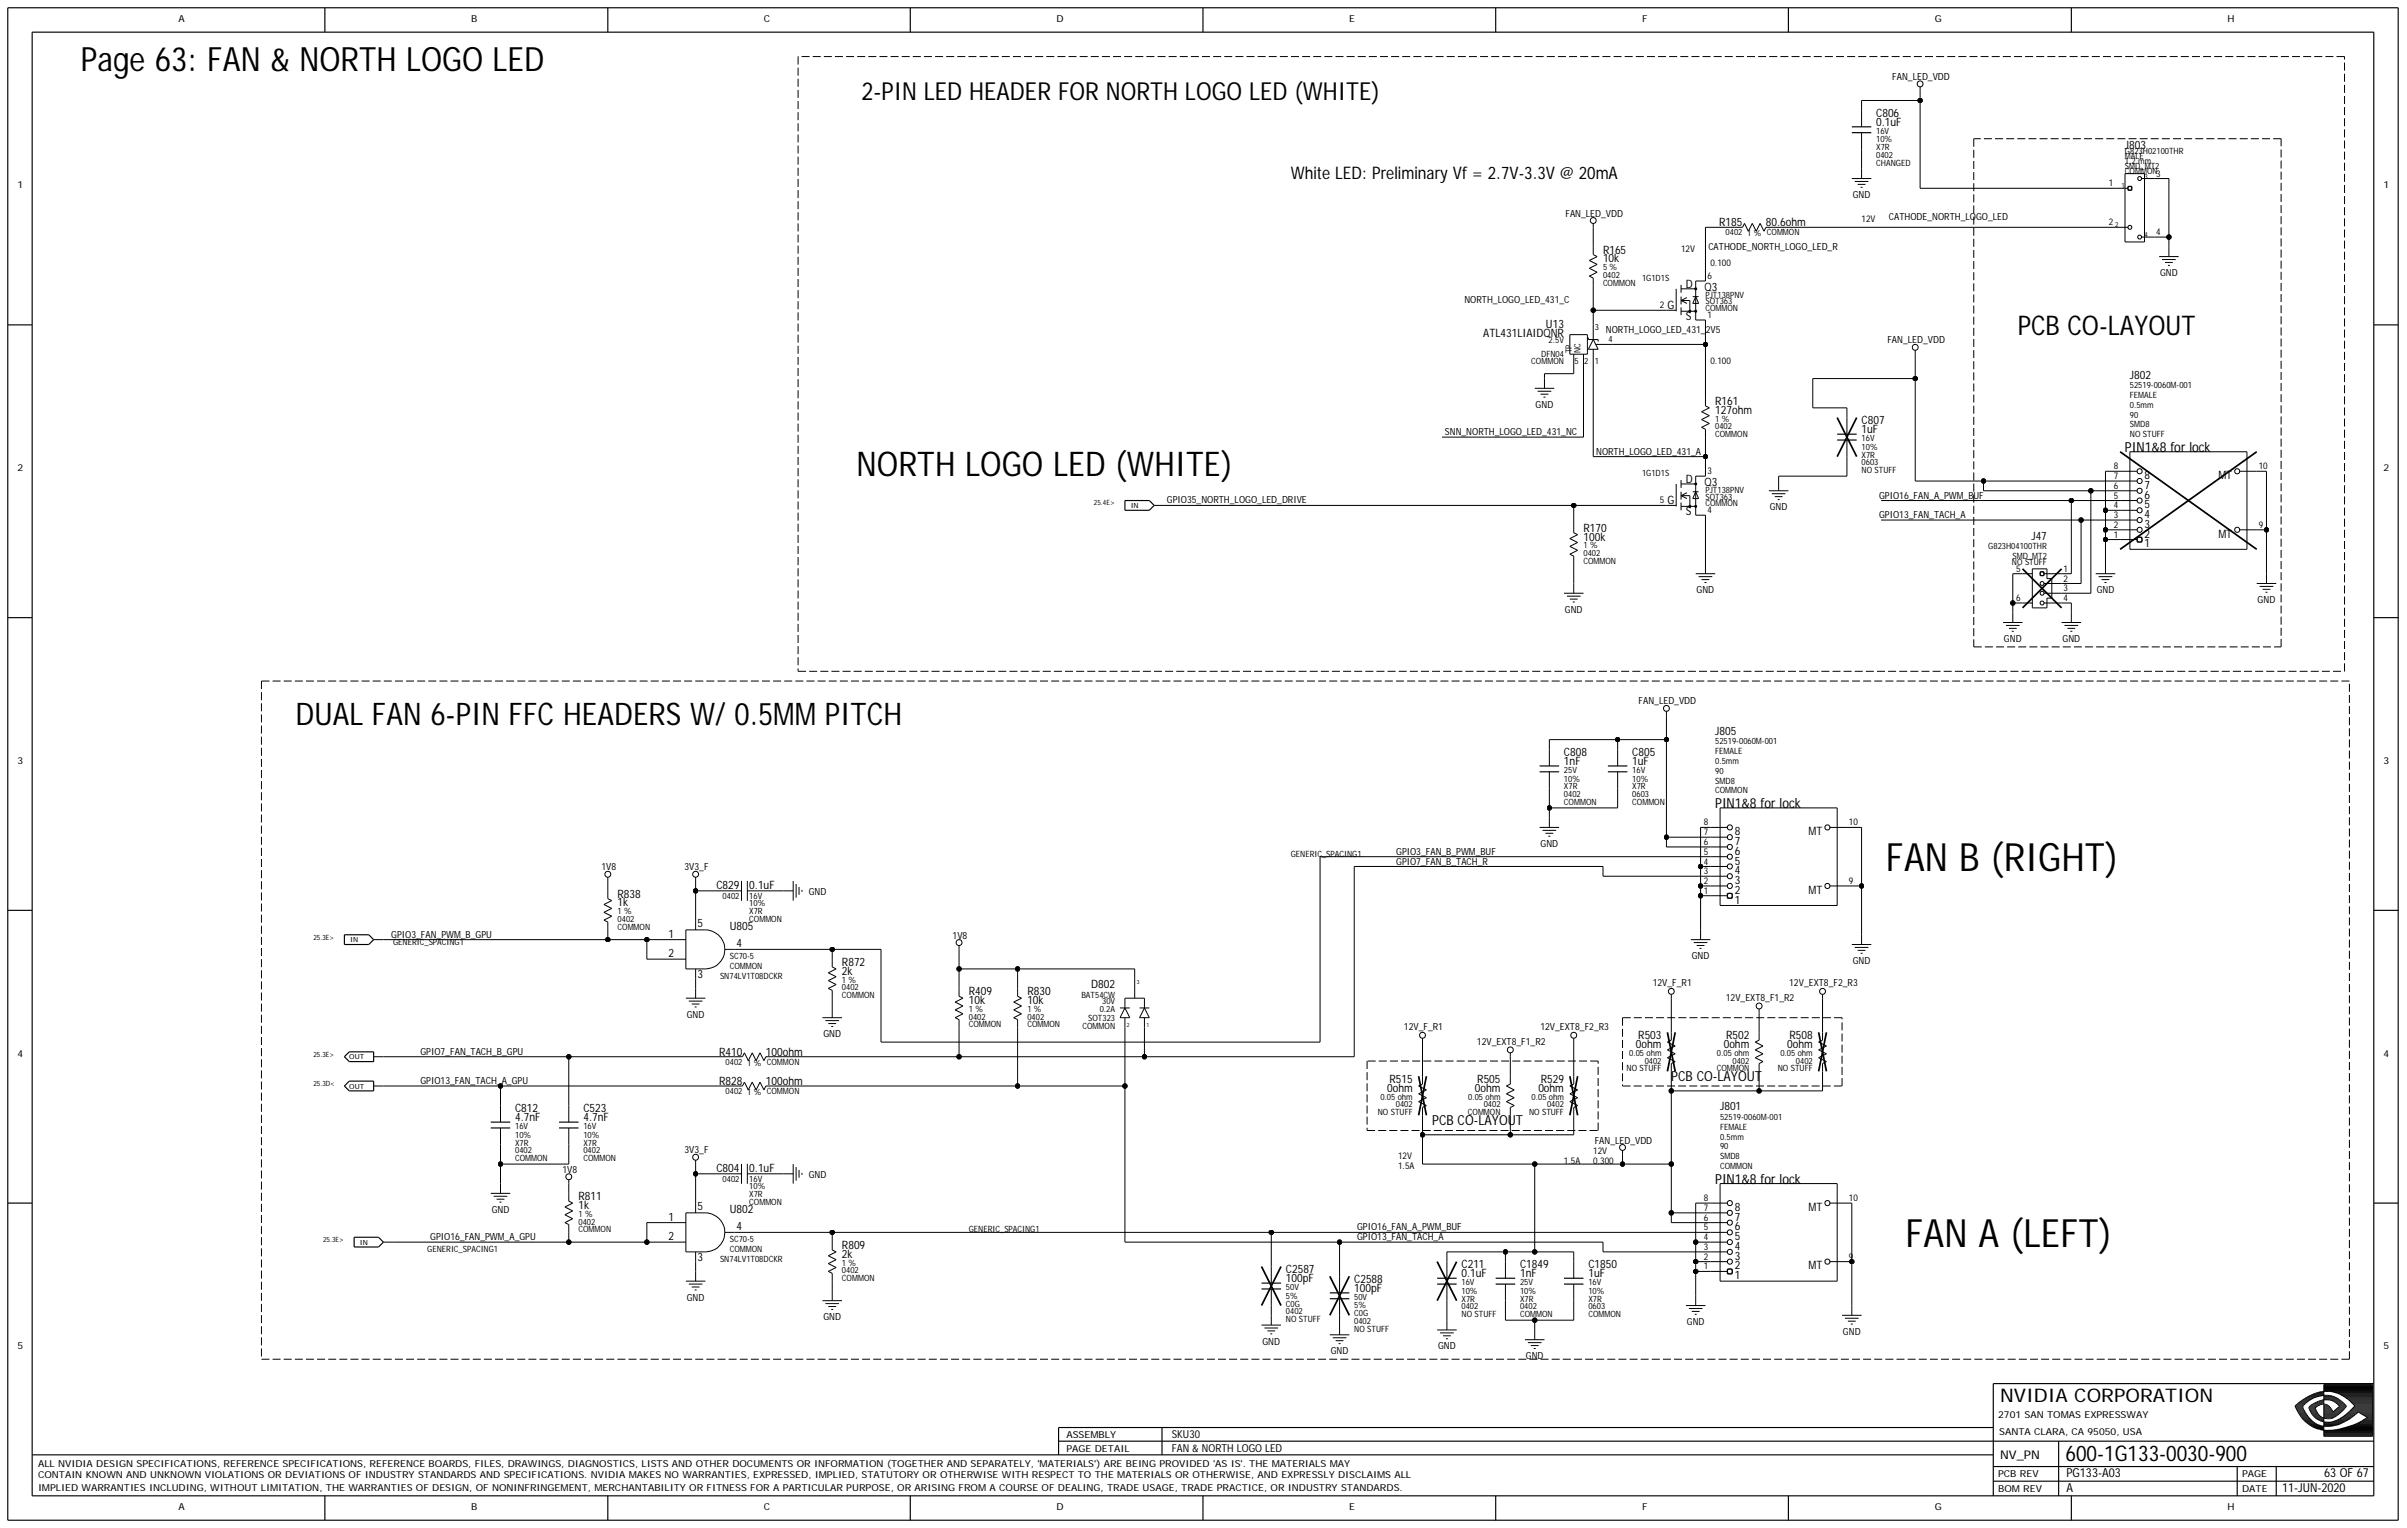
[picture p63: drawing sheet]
<svg xmlns="http://www.w3.org/2000/svg" width="422mm" height="268mm" viewBox="0 0 422 268" stroke-linecap="round" stroke-linejoin="round" font-family="sans-serif">
<defs><g id="words">
<g font-size="6.8">
<text x="330.7" y="152.8">FAN B (RIGHT)</text>
<text x="334.1" y="218.6">FAN A (LEFT)</text>
</g>
<text font-size="6" x="150.2" y="83.5">NORTH LOGO LED (WHITE)</text>
<text font-size="5.9" x="14.2" y="12.5">Page 63: FAN &amp; NORTH LOGO LED</text>
<text font-size="5.5" x="51.8" y="127.1">DUAL FAN 6-PIN FFC HEADERS W/ 0.5MM PITCH</text>
<text font-size="4.8" x="353.7" y="58.7">PCB CO-LAYOUT</text>
<text font-size="4.4" x="151" y="17.6">2-PIN LED HEADER FOR NORTH LOGO LED (WHITE)</text>
<text font-size="3.8" x="362.1" y="256.1">600-1G133-0030-900</text>
<text font-size="3.3" x="350.7" y="245.8">NVIDIA CORPORATION</text>
<text font-size="3" x="226.3" y="31.3">White LED: Preliminary Vf = 2.7V-3.3V @ 20mA</text>
<g font-size="2.4">
<text x="372.6" y="79.2">PIN1&amp;8 for lock</text>
<text x="300.7" y="141.6">PIN1&amp;8 for lock</text>
<text x="293" y="189.5">PCB CO-LAYOUT</text>
<text x="251.1" y="197.2">PCB CO-LAYOUT</text>
<text x="300.7" y="207.5">PIN1&amp;8 for lock</text>
</g>
<g font-size="2.2">
<text x="362.3" y="261.5">A</text>
<text x="362.3" y="259">PG133-A03</text>
<text x="400.1" y="261.5">11-JUN-2020</text>
<text x="407.5" y="259">63 OF 67</text>
</g>
<text font-size="2.1" x="350.7" y="255.7">NV_PN</text>
<g font-size="2">
<text x="328.9" y="20.5">C806</text>
<text x="328.9" y="22.1">0.1uF</text>
<text x="372.6" y="26.2">J803</text>
<text x="301.4" y="39.7">R185</text>
<text x="309.6" y="39.7">80.6ohm</text>
<text x="281" y="46">10k</text>
<text x="281" y="44.5">R165</text>
<text x="295.6" y="50.5">D</text>
<text x="298.8" y="51">Q3</text>
<text x="260" y="59">ATL431LIAIDQNR</text>
<text x="271" y="57.5">U13</text>
<text x="292.3" y="54.2">G</text>
<text x="295.6" y="56.1">S</text>
<text x="300.7" y="71">R161</text>
<text x="373.4" y="66.4">J802</text>
<text x="300.7" y="72.5">127ohm</text>
<text x="326.4" y="74.4">C807</text>
<text x="326.4" y="75.9">1uF</text>
<text x="376" y="84">8</text>
<text x="388.9" y="84">MT</text>
<text x="292.3" y="88.4">G</text>
<text x="295.6" y="84.7">D</text>
<text x="298.8" y="85.2">Q3</text>
<text x="376" y="89.1">5</text>
<text x="376" y="87.4">6</text>
<text x="376" y="85.7">7</text>
<text x="277.6" y="94.8">100k</text>
<text x="277.6" y="93.2">R170</text>
<text x="295.6" y="90.3">S</text>
<text x="356.2" y="94.6">J47</text>
<text x="376" y="96">1</text>
<text x="376" y="94.2">2</text>
<text x="376" y="92.5">3</text>
<text x="376" y="90.8">4</text>
<text x="388.9" y="94.2">MT</text>
<text x="300.7" y="128.8">J805</text>
<text x="274.2" y="132.6">C808</text>
<text x="274.2" y="134.1">1nF</text>
<text x="286.2" y="132.6">C805</text>
<text x="286.2" y="134.1">1uF</text>
<text x="304.1" y="149.8">6</text>
<text x="304.1" y="148.1">7</text>
<text x="304.1" y="146.4">8</text>
<text x="317.1" y="146.4">MT</text>
<text x="125.6" y="155.8">C829</text>
<text x="131.4" y="155.8">0.1uF</text>
<text x="304.1" y="155">3</text>
<text x="304.1" y="153.3">4</text>
<text x="304.1" y="151.6">5</text>
<text x="108.3" y="158.9">1k</text>
<text x="108.3" y="157.4">R838</text>
<text x="304.1" y="158.4">1</text>
<text x="304.1" y="156.7">2</text>
<text x="317.1" y="156.7">MT</text>
<text x="117.2" y="167.8">2</text>
<text x="117.2" y="164.4">1</text>
<text x="122.3" y="162.5">5</text>
<text x="127.9" y="163">U805</text>
<text x="129.1" y="166.1">4</text>
<text x="122.3" y="171.4">3</text>
<text x="147.6" y="170.9">2k</text>
<text x="147.6" y="169.3">R872</text>
<text x="191.3" y="173.3">D802</text>
<text x="169.9" y="176">10k</text>
<text x="169.9" y="174.5">R409</text>
<text x="180.1" y="176">10k</text>
<text x="180.1" y="174.5">R830</text>
<text x="126.1" y="185.1">R410</text>
<text x="134.3" y="185.1">100ohm</text>
<text x="286.8" y="183.7">0ohm</text>
<text x="287.2" y="182.2">R503</text>
<text x="302.2" y="183.7">0ohm</text>
<text x="302.6" y="182.2">R502</text>
<text x="313.3" y="183.7">0ohm</text>
<text x="313.7" y="182.2">R508</text>
<text x="126.1" y="190.2">R828</text>
<text x="134.3" y="190.2">100ohm</text>
<text x="243.2" y="191.4">0ohm</text>
<text x="243.6" y="189.9">R515</text>
<text x="258.6" y="191.4">0ohm</text>
<text x="259" y="189.9">R505</text>
<text x="269.7" y="191.4">0ohm</text>
<text x="270.1" y="189.9">R529</text>
<text x="90.3" y="196.5">4.7nF</text>
<text x="90.3" y="195">C812</text>
<text x="102.3" y="196.5">4.7nF</text>
<text x="102.3" y="195">C523</text>
<text x="301.6" y="194.7">J801</text>
<text x="125.6" y="205.4">C804</text>
<text x="131.4" y="205.4">0.1uF</text>
<text x="101.4" y="211.9">1k</text>
<text x="101.4" y="210.4">R811</text>
<text x="117.2" y="214">1</text>
<text x="122.3" y="212.1">5</text>
<text x="127.9" y="212.6">U802</text>
<text x="129.1" y="215.7">4</text>
<text x="304.1" y="215.7">6</text>
<text x="304.1" y="214">7</text>
<text x="304.1" y="212.3">8</text>
<text x="317.1" y="212.3">MT</text>
<text x="117.2" y="217.4">2</text>
<text x="122.3" y="221">3</text>
<text x="147.6" y="220.5">2k</text>
<text x="147.6" y="219">R809</text>
<text x="304.1" y="220.8">3</text>
<text x="304.1" y="219.1">4</text>
<text x="304.1" y="217.4">5</text>
<text x="225.5" y="224.8">100pF</text>
<text x="225.5" y="223.2">C2587</text>
<text x="237.4" y="226.5">100pF</text>
<text x="237.4" y="224.9">C2588</text>
<text x="256.2" y="222.4">C211</text>
<text x="256.2" y="223.9">0.1uF</text>
<text x="266.5" y="222.4">C1849</text>
<text x="266.5" y="223.9">1nF</text>
<text x="278.5" y="222.4">C1850</text>
<text x="278.5" y="223.9">1uF</text>
<text x="304.1" y="224.3">1</text>
<text x="304.1" y="222.5">2</text>
<text x="317.1" y="222.5">MT</text>
</g>
<g font-size="1.9">
<text x="205.4" y="252.1">SKU30</text>
<text x="205.4" y="254.5">FAN &amp; NORTH LOGO LED</text>
</g>
<g font-size="1.7">
<text x="31.3" y="3.9">A</text>
<text x="82.6" y="3.9">B</text>
<text x="133.9" y="3.9">C</text>
<text x="185.3" y="3.9">D</text>
<text x="236.6" y="3.9">E</text>
<text x="287.9" y="3.9">F</text>
<text x="339.2" y="3.9">G</text>
<text x="390.5" y="3.9">H</text>
<text x="331.8" y="14">FAN_LED_VDD</text>
<text x="3.1" y="33">1</text>
<text x="324.8" y="34.7">GND</text>
<text x="417.9" y="33">1</text>
<text x="274.5" y="38">FAN_LED_VDD</text>
<text x="331.2" y="38.7">CATHODE_NORTH_LOGO_LED</text>
<text x="299.5" y="43.8">CATHODE_NORTH_LOGO_LED_R</text>
<text x="256.8" y="53.2">NORTH_LOGO_LED_431_C</text>
<text x="378.7" y="48.4">GND</text>
<text x="281.6" y="58.3">NORTH_LOGO_LED_431_2V5</text>
<text x="330.9" y="60.2">FAN_LED_VDD</text>
<text x="269.2" y="71.5">GND</text>
<text x="253.3" y="76.3">SNN_NORTH_LOGO_LED_431_NC</text>
<text x="3.1" y="82.6">2</text>
<text x="279.9" y="79.7">NORTH_LOGO_LED_431_A</text>
<text x="417.9" y="82.6">2</text>
<text x="204.6" y="88.3">GPIO35_NORTH_LOGO_LED_DRIVE</text>
<text x="310.3" y="89.5">GND</text>
<text x="329.5" y="87.4">GPIO16_FAN_A_PWM_BUF</text>
<text x="329.5" y="90.8">GPIO13_FAN_TACH_A</text>
<text x="274.4" y="107.4">GND</text>
<text x="297.5" y="104">GND</text>
<text x="367.6" y="104">GND</text>
<text x="395.8" y="105.7">GND</text>
<text x="351.3" y="112.6">GND</text>
<text x="361.6" y="112.6">GND</text>
<text x="287.3" y="123.5">FAN_LED_VDD</text>
<text x="3.1" y="133.9">3</text>
<text x="417.9" y="133.9">3</text>
<text x="244.8" y="149.8">GPIO3_FAN_B_PWM_BUF</text>
<text x="270.1" y="148.5">GND</text>
<text x="105.4" y="152.6">1V8</text>
<text x="120" y="152.6">3V3_F</text>
<text x="244.8" y="151.6">GPIO7_FAN_B_TACH_R</text>
<text x="141.8" y="156.9">GND</text>
<text x="68.6" y="164.4">GPIO3_FAN_PWM_B_GPU</text>
<text x="167" y="164.6">1V8</text>
<text x="289.8" y="172.9">12V_F_R1</text>
<text x="296.6" y="168.1">GND</text>
<text x="313.7" y="172.9">12V_EXT8_F2_R3</text>
<text x="324.8" y="169">GND</text>
<text x="120.4" y="178.4">GND</text>
<text x="302.6" y="175.5">12V_EXT8_F1_R2</text>
<text x="3.1" y="185.3">4</text>
<text x="73.7" y="184.9">GPIO7_FAN_TACH_B_GPU</text>
<text x="144.4" y="181.8">GND</text>
<text x="246.1" y="180.6">12V_F_R1</text>
<text x="259" y="183.2">12V_EXT8_F1_R2</text>
<text x="270.1" y="180.6">12V_EXT8_F2_R3</text>
<text x="417.9" y="185.3">4</text>
<text x="73.7" y="190">GPIO13_FAN_TACH_A_GPU</text>
<text x="120" y="202.2">3V3_F</text>
<text x="279.6" y="200.5">FAN_LED_VDD</text>
<text x="98.6" y="205.6">1V8</text>
<text x="141.8" y="206.5">GND</text>
<text x="86.2" y="212.6">GND</text>
<text x="237.9" y="215.7">GPIO16_FAN_A_PWM_BUF</text>
<text x="75.4" y="217.4">GPIO16_FAN_PWM_A_GPU</text>
<text x="237.9" y="217.4">GPIO13_FAN_TACH_A</text>
<text x="120.4" y="228">GND</text>
<text x="144.4" y="231.4">GND</text>
<text x="295.8" y="232.3">GND</text>
<text x="3.1" y="236.6">5</text>
<text x="221.3" y="235.7">GND</text>
<text x="233.3" y="237.4">GND</text>
<text x="252.1" y="236.6">GND</text>
<text x="267.5" y="238.3">GND</text>
<text x="323.1" y="234">GND</text>
<text x="417.9" y="236.6">5</text>
<text x="350.3" y="248.5">2701 SAN TOMAS EXPRESSWAY</text>
<text x="350.5" y="251.6">SANTA CLARA, CA 95050, USA</text>
<text x="6.7" y="257.1">ALL NVIDIA DESIGN SPECIFICATIONS, REFERENCE SPECIFICATIONS, REFERENCE BOARDS, FILES, DRAWINGS, DIAGNOSTICS, LISTS AND OTHER DOCUMENTS OR INFORMATION (TOGETHER AND SEPARATELY, 'MATERIALS') ARE BEING PROVIDED 'AS IS'. THE MATERIALS MAY</text>
<text x="187" y="254.5">PAGE DETAIL</text>
<text x="187" y="252.1">ASSEMBLY</text>
<text x="6.7" y="259.2">CONTAIN KNOWN AND UNKNOWN VIOLATIONS OR DEVIATIONS OF INDUSTRY STANDARDS AND SPECIFICATIONS. NVIDIA MAKES NO WARRANTIES, EXPRESSED, IMPLIED, STATUTORY OR OTHERWISE WITH RESPECT TO THE MATERIALS OR OTHERWISE, AND EXPRESSLY DISCLAIMS ALL</text>
<text x="6.7" y="261.4">IMPLIED WARRANTIES INCLUDING, WITHOUT LIMITATION, THE WARRANTIES OF DESIGN, OF NONINFRINGEMENT, MERCHANTABILITY OR FITNESS FOR A PARTICULAR PURPOSE, OR ARISING FROM A COURSE OF DEALING, TRADE USAGE, TRADE PRACTICE, OR INDUSTRY STANDARDS.</text>
<text x="350.3" y="261.5">BOM REV</text>
<text x="350.3" y="259">PCB REV</text>
<text x="393.1" y="259">PAGE</text>
<text x="393.1" y="261.5">DATE</text>
<text x="31.3" y="264.8">A</text>
<text x="82.6" y="264.8">B</text>
<text x="133.9" y="264.8">C</text>
<text x="185.3" y="264.8">D</text>
<text x="236.6" y="264.8">E</text>
<text x="287.9" y="264.8">F</text>
<text x="339.2" y="264.8">G</text>
<text x="390.5" y="264.8">H</text>
</g>
<g font-size="1.6">
<text x="369.7" y="32.7">1</text>
<text x="378" y="31">3</text>
<text x="326.4" y="39">12V</text>
<text x="369.7" y="39.5">2</text>
<text x="378" y="41.2">4</text>
<text x="294.7" y="44.1">12V</text>
<text x="299.9" y="46.7">0.100</text>
<text x="299.4" y="48.9">6</text>
<text x="291" y="54">2</text>
<text x="299.4" y="55.8">1</text>
<text x="299.9" y="63.8">0.100</text>
<text x="299.4" y="83.1">3</text>
<text x="370.6" y="82.3">8</text>
<text x="370.6" y="84">7</text>
<text x="396" y="82.3">10</text>
<text x="291" y="88.3">5</text>
<text x="299.4" y="90">4</text>
<text x="370.6" y="85.7">6</text>
<text x="370.6" y="87.4">5</text>
<text x="370.6" y="89.1">4</text>
<text x="370.6" y="90.8">3</text>
<text x="370.6" y="92.5">2</text>
<text x="370.6" y="94.2">1</text>
<text x="396" y="92.5">9</text>
<text x="353.5" y="100.2">5</text>
<text x="361.8" y="101.9">2</text>
<text x="361.8" y="100.2">1</text>
<text x="353.5" y="105.4">6</text>
<text x="361.8" y="105.4">4</text>
<text x="361.8" y="103.7">3</text>
<text x="298.7" y="144.7">8</text>
<text x="298.7" y="146.4">7</text>
<text x="298.7" y="148.1">6</text>
<text x="298.7" y="149.8">5</text>
<text x="324.2" y="144.7">10</text>
<text x="298.7" y="151.6">4</text>
<text x="298.7" y="153.3">3</text>
<text x="298.7" y="155">2</text>
<text x="324.2" y="155">9</text>
<text x="298.7" y="156.7">1</text>
<text x="245.1" y="203.2">12V</text>
<text x="279.3" y="202.4">12V</text>
<text x="245.1" y="204.9">1.5A</text>
<text x="274.2" y="204.1">1.5A</text>
<text x="279.3" y="204.1">0.300</text>
<text x="298.7" y="210.6">8</text>
<text x="298.7" y="212.3">7</text>
<text x="298.7" y="214">6</text>
<text x="298.7" y="215.7">5</text>
<text x="324.2" y="210.6">10</text>
<text x="298.7" y="217.4">4</text>
<text x="298.7" y="219.1">3</text>
<text x="298.7" y="220.8">2</text>
<text x="324.2" y="220.8">9</text>
<text x="298.7" y="222.5">1</text>
</g>
<g font-size="1.5">
<text x="328.9" y="23.4">16V</text>
<text x="328.9" y="26.3">X7R</text>
<text x="328.9" y="27.7">0402</text>
<text x="328.9" y="25">10%</text>
<text x="328.9" y="29.1">CHANGED</text>
<text x="372.6" y="27">G823H02100THR</text>
<text x="372.6" y="27.9">MALE</text>
<text x="372.6" y="28.7">1.2 mm</text>
<text x="372.6" y="29.6">SMD_MT2</text>
<text x="372.6" y="30.4">COMMON</text>
<text x="302.6" y="41.2">0402</text>
<text x="306.3" y="41.5">1 % COMMON</text>
<text x="281" y="47.4">5 %</text>
<text x="281" y="48.7">0402</text>
<text x="281" y="50.1">COMMON</text>
<text x="287.9" y="49.3">1G1D1S</text>
<text x="299" y="52.2">PJT138PNV</text>
<text x="299" y="53.4">SOT363</text>
<text x="279.6" y="57.8">3</text>
<text x="299" y="54.6">COMMON</text>
<text x="268.5" y="63.8">COMMON</text>
<text x="270.2" y="62.6">DFN04</text>
<text x="271.5" y="60.2">2.5V</text>
<text x="275.6" y="61.9" transform="rotate(-90 275.6 61.9)">TP</text>
<text x="276" y="63.8">5</text>
<text x="277.1" y="61.9" transform="rotate(-90 277.1 61.9)">NC</text>
<text x="277.7" y="63.8">2</text>
<text x="279.6" y="63.8">1</text>
<text x="282" y="60">4</text>
<text x="373.4" y="69.8">FEMALE</text>
<text x="373.4" y="71.5">0.5mm</text>
<text x="373.4" y="68.1">52519-0060M-001</text>
<text x="300.7" y="73.9">1 %</text>
<text x="300.7" y="76.6">COMMON</text>
<text x="300.7" y="75.3">0402</text>
<text x="326.4" y="77.3">16V</text>
<text x="373.4" y="74.9">SMD8</text>
<text x="373.4" y="73.2">90</text>
<text x="373.4" y="76.6">NO STUFF</text>
<text x="287.9" y="83.5">1G1D1S</text>
<text x="326.4" y="78.9">10%</text>
<text x="326.4" y="80.2">X7R</text>
<text x="326.4" y="81.6">0603</text>
<text x="326.4" y="83">NO STUFF</text>
<text x="299" y="86.4">PJT138PNV</text>
<text x="299" y="88.8">COMMON</text>
<text x="299" y="87.6">SOT363</text>
<text x="277.6" y="98.9">COMMON</text>
<text x="277.6" y="96.1">1 %</text>
<text x="277.6" y="97.5">0402</text>
<text x="348.6" y="96.3">G823H04100THR</text>
<text x="352.7" y="99">NO STUFF</text>
<text x="352.8" y="98">SMD_MT2</text>
<text x="300.7" y="130.5">52519-0060M-001</text>
<text x="274.2" y="137">10%</text>
<text x="274.2" y="135.5">25V</text>
<text x="286.2" y="135.5">16V</text>
<text x="286.2" y="137">10%</text>
<text x="300.7" y="137.4">SMD8</text>
<text x="300.7" y="135.6">90</text>
<text x="300.7" y="133.9">0.5mm</text>
<text x="300.7" y="132.2">FEMALE</text>
<text x="274.2" y="141.1">COMMON</text>
<text x="274.2" y="138.4">X7R</text>
<text x="274.2" y="139.8">0402</text>
<text x="286.2" y="141.1">COMMON</text>
<text x="286.2" y="139.8">0603</text>
<text x="286.2" y="138.4">X7R</text>
<text x="300.7" y="139.1">COMMON</text>
<text x="226.3" y="150.2">GENERIC_SPACING1</text>
<text x="108.3" y="160.3">1 %</text>
<text x="108.3" y="161.6">0402</text>
<text x="126.7" y="157.5">0402</text>
<text x="131.4" y="160.3">X7R</text>
<text x="131.4" y="158.9">10%</text>
<text x="131.4" y="157.5">16V</text>
<text x="131.4" y="161.6">COMMON</text>
<text x="68.9" y="165.6">GENERIC_SPACING1</text>
<text x="108.3" y="163">COMMON</text>
<text x="126.2" y="171.6">SN74LV1T08DCKR</text>
<text x="127.9" y="169.9">COMMON</text>
<text x="127.9" y="168.1">SC70-5</text>
<text x="147.6" y="173.6">0402</text>
<text x="147.6" y="172.3">1 %</text>
<text x="147.6" y="175">COMMON</text>
<text x="169.9" y="178.8">0402</text>
<text x="169.9" y="177.4">1 %</text>
<text x="180.1" y="178.8">0402</text>
<text x="180.1" y="177.4">1 %</text>
<text x="189.6" y="175">BAT54CW</text>
<text x="190.8" y="178.9">SOT323</text>
<text x="192.8" y="177.4">0.2A</text>
<text x="193.2" y="176">30V</text>
<text x="169.9" y="180.1">COMMON</text>
<text x="180.1" y="180.1">COMMON</text>
<text x="189.8" y="180.5">COMMON</text>
<text x="285.6" y="185.1">0.05 ohm</text>
<text x="301" y="185.1">0.05 ohm</text>
<text x="312.1" y="185.1">0.05 ohm</text>
<text x="127.2" y="186.6">0402</text>
<text x="127.2" y="191.8">0402</text>
<text x="131" y="186.9">1 % COMMON</text>
<text x="131" y="192">1 % COMMON</text>
<text x="285.2" y="187.8">NO STUFF</text>
<text x="288.4" y="186.5">0402</text>
<text x="301" y="187.8">COMMON</text>
<text x="303.7" y="186.5">0402</text>
<text x="311.7" y="187.8">NO STUFF</text>
<text x="314.9" y="186.5">0402</text>
<text x="90.3" y="197.9">16V</text>
<text x="102.3" y="197.9">16V</text>
<text x="241.6" y="195.5">NO STUFF</text>
<text x="242" y="192.8">0.05 ohm</text>
<text x="244.7" y="194.1">0402</text>
<text x="257.4" y="195.5">COMMON</text>
<text x="257.4" y="192.8">0.05 ohm</text>
<text x="260.1" y="194.1">0402</text>
<text x="268.1" y="195.5">NO STUFF</text>
<text x="268.5" y="192.8">0.05 ohm</text>
<text x="271.2" y="194.1">0402</text>
<text x="301.6" y="196.4">52519-0060M-001</text>
<text x="90.3" y="203.6">COMMON</text>
<text x="90.3" y="202.2">0402</text>
<text x="90.3" y="200.8">X7R</text>
<text x="90.3" y="199.5">10%</text>
<text x="102.3" y="200.8">X7R</text>
<text x="102.3" y="199.5">10%</text>
<text x="102.3" y="202.2">0402</text>
<text x="102.3" y="203.6">COMMON</text>
<text x="301.6" y="201.5">90</text>
<text x="301.6" y="199.8">0.5mm</text>
<text x="301.6" y="198.1">FEMALE</text>
<text x="301.6" y="203.2">SMD8</text>
<text x="126.7" y="207.1">0402</text>
<text x="131.4" y="209.9">X7R</text>
<text x="131.4" y="207.1">16V</text>
<text x="131.4" y="208.5">10%</text>
<text x="301.6" y="204.9">COMMON</text>
<text x="101.4" y="213.3">1 %</text>
<text x="101.4" y="214.7">0402</text>
<text x="131.4" y="211.3">COMMON</text>
<text x="74.9" y="219.5">GENERIC_SPACING1</text>
<text x="101.4" y="216">COMMON</text>
<text x="126.2" y="221.2">SN74LV1T08DCKR</text>
<text x="127.9" y="217.8">SC70-5</text>
<text x="127.9" y="219.5">COMMON</text>
<text x="147.6" y="221.9">1 %</text>
<text x="169.9" y="216">GENERIC_SPACING1</text>
<text x="147.6" y="223.2">0402</text>
<text x="147.6" y="224.6">COMMON</text>
<text x="225.5" y="226.1">50V</text>
<text x="225.5" y="227.7">5%</text>
<text x="237.4" y="227.8">50V</text>
<text x="256.2" y="225.3">16V</text>
<text x="256.2" y="226.8">10%</text>
<text x="266.5" y="226.8">10%</text>
<text x="266.5" y="225.3">25V</text>
<text x="278.5" y="225.3">16V</text>
<text x="278.5" y="226.8">10%</text>
<text x="225.5" y="231.8">NO STUFF</text>
<text x="225.5" y="229">C0G</text>
<text x="225.5" y="230.4">0402</text>
<text x="237.4" y="229.4">5%</text>
<text x="237.4" y="230.8">C0G</text>
<text x="237.4" y="233.5">NO STUFF</text>
<text x="237.4" y="232.1">0402</text>
<text x="256.2" y="230.9">NO STUFF</text>
<text x="256.2" y="228.2">X7R</text>
<text x="256.2" y="229.6">0402</text>
<text x="266.5" y="230.9">COMMON</text>
<text x="266.5" y="228.2">X7R</text>
<text x="266.5" y="229.6">0402</text>
<text x="278.5" y="230.9">COMMON</text>
<text x="278.5" y="228.2">X7R</text>
<text x="278.5" y="229.6">0603</text>
</g>
<g font-size="1.3">
<text x="191.8" y="88.6">25.4E&gt;</text>
<text x="54.9" y="164.7">25.3E&gt;</text>
<text x="54.9" y="185.3">25.3E&gt;</text>
<text x="54.9" y="190.4">25.3D&lt;</text>
<text x="56.6" y="217.8">25.3E&gt;</text>
</g>
<g font-size="1.2">
<text x="372" y="33">1</text>
<text x="376" y="31.3">3</text>
<text x="370.9" y="39.9">2</text>
<text x="376" y="41.6">4</text>
<text x="198.3" y="89">IN</text>
<text x="61.4" y="165.2">IN</text>
<text x="61.2" y="185.7">OUT</text>
<text x="61.2" y="190.8">OUT</text>
<text x="63.1" y="218.2">IN</text>
</g>
<g font-size="1">
<text x="199.3" y="172.4">3</text>
<text x="197.6" y="180.1">2</text>
<text x="201" y="180.1">1</text>
</g>
</g></defs>
<g fill="none" stroke="#000" stroke-width=".18">
<path d="M326.4 17.6h10.2zM326.4 17.6v1.7zM326.4 19.3v2.9zM336.6 15.9v1.7zM336.6 17.6v15.4zM336.6 15.2v.7zM279.3 39.9v3.4zM279.3 39.2v.7zM299 39.9h5.1zM299 39.9v9.4zM304.1 39.9h1.4zM305.9 39.2l-.4 .7z"/>
<path d="M305.9 39.2l.6 1.3zM307.2 39.2l-.7 1.3zM307.2 39.2l.7 1.3zM308.6 39.2l.7 1.3zM308.6 39.2l-.7 1.3zM309.6 39.9h1.4zM309.6 39.9l-.3 .6zM311 39.9h59.9zM324.7 31.3h3.4zM325.2 31.8h2.4zM325.7 32.3h1.4zM326.2 32.8h.4z"/>
<path d="M326.4 26.2v3.4zM326.4 23.3v2.9zM326.4 29.6v1.7zM336.6 33h34.3zM370.9 39.9h2.2zM370.9 33h2.2zM372.6 30.4v12zM372.6 30.4h3.4zM373.1 32.7h.7zM373.1 33.4h.7zM373.1 32.7v.7zM373.2 32.8l.2-.1 .3 .1v.4l-.3 .2-.2-.2z"/>
<path d="M373.2 39.6l.2-.1 .3 .1v.5l-.3 .1-.2-.1zM373.8 32.7v.7zM374.9 31.1l.2-.1 .3 .1v.4l-.3 .1-.2-.1zM375.5 31.3h2.2zM376 30.4v12zM377.7 31.3h2.6zM380.3 31.3v10.3zM275.2 58.7v3.4zM275.2 58.7h3.1zM278.3 58.7v3.4zM278.5 59.2v.3zM278.5 59.5h1.7z"/>
<path d="M278.7 48.4l.6 .3zM278.7 48.4l1.3-.7zM278.7 47l1.3 .7zM278.7 47l1.3-.6zM278.7 45.7l1.3 .7zM278.7 45.7l1.3-.7zM279.3 50.1v4.3zM279.3 54.4h12.9zM279.3 54.4v2.6zM279.3 59.5l-.8 1.7zM279.3 59.5l.9 1.7zM279.3 57v2.5z"/>
<path d="M279.3 48.7v1.4zM279.3 44.6l.7 .4zM279.3 43.3v1.3zM280.2 59.5v.4zM292.2 54.4h1.7zM293.9 50.6v4zM294.7 50.6h2.6zM294.7 54.6h2.6zM294.7 53.9v1.3zM294.7 52v1.4zM294.7 49.9v1.4zM294.7 52.7l1.1-.5z"/>
<path d="M294.7 52.7l1.1 .5zM294.7 52.7h1.6zM296.1 54.5l.2-.1 .1 .2-.1 .1zM296.3 52.7v1.9zM296.8 52h1zM296.8 53.2h1zM297.1 50.5h.2l.2 .2-.2 .1zM297.1 54.5l.2-.1 .2 .2-.2 .1zM297.3 52l.5 1.2zM297.3 52l-.5 1.2zM297.3 49.3h1.7zM297.3 56.1h1.7z"/>
<path d="M297.3 49.3v6.8zM299 56.1v4.3zM372.6 42.4h3.4zM374.9 41.3l.2-.1 .3 .1v.5l-.3 .1-.2-.1zM375.5 41.6h2.2zM377.7 41.6h2.6zM378.6 45h3.4zM379.1 45.5h2.4zM379.6 46h1.3zM380.1 46.5h.3zM380.3 41.6v1.7zM380.3 43.3v1.7z"/>
<path d="M252.8 76.6h24.8zM269.1 68.1h3.4zM269.6 68.6h2.4zM270.1 69.1h1.4zM270.6 69.6h.4zM270.8 65.5h5.1zM270.8 65.5v.9zM270.8 66.4v1.7zM275.2 62.1h3.1zM275.9 63.8v1.7zM275.9 62.1v1.7zM277.6 63.8v12.8z"/>
<path d="M277.6 62.1v1.7zM278.5 61.2h1.7zM279.3 63.8v16.3zM279.3 61.2v2.6zM279.8 60.4h3zM282.8 60.4h16.2zM298.3 74.9l.7 .4zM298.3 74.9l1.4-.7zM298.3 73.6l1.4 .6zM298.3 73.6l1.4-.7zM298.3 72.2l1.4 .7zM298.3 72.2l1.4-.7z"/>
<path d="M299 60.4v9.4zM299 76.6v3.5zM299 75.3v1.3zM299 71.2l.7 .3zM299 69.8v1.4zM317.8 71.5h6zM317.8 66.4v5.1zM317.8 66.4h18zM323.8 71.5v1.7zM323.8 77.1v3zM323.8 73.2v2.9zM335.8 62.1v4.3z"/>
<path d="M335.8 66.4v17.9zM335.8 61.4v.7zM373.4 79.2v17.1zM373.4 79.2h20.5zM393.9 79.2v17.1zM202.4 88.6h1.7zM204.1 88.6h71.8zM275.2 97.2l.7 .3zM275.2 97.2l1.4-.7zM275.2 95.8l1.4 .7zM275.2 95.8l1.4-.7zM275.2 94.4l1.4 .7z"/>
<path d="M275.2 94.4l1.4-.7zM275.9 98.9v3.4zM275.9 88.6h16.3zM275.9 88.6v3.4zM275.9 97.5v1.4zM275.9 93.4l.7 .3zM275.9 92v1.4zM279.3 80.1h19.7zM292.2 88.6h1.7zM293.9 84.8v4zM294.7 84.8h2.6zM294.7 88.8h2.6z"/>
<path d="M294.7 88.1v1.4zM294.7 86.2v1.4zM294.7 84.2v1.3zM294.7 86.9l1.1-.5zM294.7 86.9l1.1 .5zM294.7 86.9h1.6zM296.1 88.7l.2-.1 .1 .3h-.1zM296.3 86.9v1.9zM296.8 86.2h1zM296.8 87.4h1zM297.1 84.8l.2-.1 .2 .2-.2 .1zM297.1 88.7l.2-.1 .2 .3h-.2z"/>
<path d="M297.3 86.2l.5 1.2zM297.3 86.2l-.5 1.2zM297.3 83.5h1.7zM297.3 90.3h1.7zM297.3 83.5v6.8zM299 90.3v8.6zM299 80.1v3.4zM299 98.9v1.7zM310.1 86h3.4zM310.6 86.6h2.4zM311.2 87.1h1.3zM311.7 87.6h.3z"/>
<path d="M311.8 83.5h12zM311.8 83.5v.8zM311.8 84.3v1.7zM323.8 80.1v3.4zM329.8 91.2h35.1zM329.8 87.7h33.4zM335.8 84.3h12zM347.8 84.3h23.9zM347.8 84.3v1.7zM347.8 86h18.8zM356.3 99.7v6.9zM356.3 99.7h2.6z"/>
<path d="M358.9 99.7v1.7zM363.2 87.7v12.9zM363.2 87.7h8.5zM364.9 91.2v11.1zM364.9 91.2h6.8zM366.6 86v18zM366.6 86h5.1zM369.1 94.6h2.6zM369.1 92.9v1.7zM369.1 94.6v4.3zM369.1 89.5v3.4zM369.1 92.9h2.6z"/>
<path d="M369.1 82.6v6.9zM369.1 89.5h2.6zM369.1 82.6h2.6zM369.1 98.9v1.7zM371.7 82.6h3zM371.7 84.3h3zM371.7 86h3zM371.7 87.7h3zM371.7 89.5h3zM371.7 91.2h3zM371.7 92.9h3zM371.7 94.6h3z"/>
<path d="M373.4 96.3h20.5zM374.7 94.2h.8zM374.7 95h.8zM374.7 94.2v.8zM375.5 94.2v.8zM392.6 92.9h3.1zM392.6 82.6h3.1zM395.7 82.6h1.7zM395.7 92.9h1.7zM397.4 82.6v10.3zM397.4 92.9v7.7zM274.2 104h3.4z"/>
<path d="M274.7 104.5h2.4zM275.2 105h1.4zM275.7 105.5h.4zM275.9 102.3v1.7zM297.3 100.6h3.4zM297.8 101.1h2.4zM298.3 101.6h1.4zM298.8 102.1h.4zM351.2 109.1h3.4zM351.7 109.6h2.4zM352.2 110.2h1.4zM352.7 110.7h.4z"/>
<path d="M352.9 100.6v5.1zM352.9 105.7v1.7zM352.9 105.7h1.7zM352.9 100.6h1.7zM352.9 107.4v1.7zM354.6 105.7h1.7zM354.6 100.6h1.7zM356.3 106.6h2.6zM357.7 100.2h.7zM357.7 100.2v.7zM357.7 100.9h.7zM357.8 105.5l.2-.1 .3 .1v.4l-.3 .2-.2-.2z"/>
<path d="M357.8 103.8l.2-.1 .3 .1v.4l-.3 .1-.2-.1zM357.8 102.1l.2-.2 .3 .2v.4l-.3 .1-.2-.1zM357.8 100.3l.2-.1 .3 .1v.5l-.3 .1-.2-.1zM358.4 100.6h3zM358.4 102.3h3zM358.4 104h3zM358.4 105.7h3zM358.4 100.2v.7zM358.9 104.9v1.7zM358.9 104.9h.8zM358.9 101.4h.8zM359.7 101.4v3.5z"/>
<path d="M361.4 104h5.2zM361.4 102.3h3.5zM361.4 100.6h1.8zM361.4 105.7h1.8zM361.4 109.1h3.5zM362 109.6h2.4zM362.5 110.2h1.3zM363 110.7h.3zM363.2 105.7v1.7zM363.2 107.4v1.7zM367.4 100.6h3.5zM367.9 101.1h2.4z"/>
<path d="M368.5 101.6h1.3zM369 102.1h.3zM395.7 102.3h3.4zM396.2 102.8h2.4zM396.7 103.3h1.4zM397.2 103.8h.3zM397.4 100.6v1.7zM271.6 129.7h12zM271.6 129.7v1.7zM271.6 138.2v3.4zM271.6 135.3v2.9zM271.6 131.4v2.9z"/>
<path d="M283.6 129.7h8.6zM283.6 129.7v1.7zM283.6 138.2v3.4zM283.6 135.3v2.9zM283.6 131.4v2.9zM292.2 125.4v4.3zM292.2 129.7v17.1zM292.2 124.7v.7zM105.9 159.9l1.3 .7zM105.9 159.9l1.3-.6zM105.9 158.6l1.3 .7zM105.9 158.6l1.3-.7z"/>
<path d="M106.6 154.5v1.7zM106.6 153.8v.7zM106.6 157.5l.6 .4zM106.6 156.2v1.3zM122 156.2h5.1zM122 154.5v1.7zM122 156.2v5.1zM122 153.8v.7zM127.1 156.2h2.9zM130 154.4v3.5zM131 156.2h2.9zM131 154.4v3.5z"/>
<path d="M133.9 156.2h3.5zM137.4 156.2h1.7zM139.1 154.5v3.4zM139.6 155v2.4zM140.1 155.5v1.4zM140.6 156v.3zM231.4 150.2v32.5zM231.4 150.2h68.5zM237.4 151.9v33.4zM237.4 151.9h43.6zM269.9 145.1h3.5zM270.4 145.6h2.4z"/>
<path d="M271 146.1h1.3zM271.5 146.6h.3zM271.6 141.6h12zM271.6 141.6v1.7zM271.6 143.3v1.8zM281 151.9v1.7zM281 153.6h18.9zM292.2 146.8v1.7zM292.2 146.8h7.7zM292.2 148.5h7.7zM298.2 157h1.7zM298.2 155.3v1.7z"/>
<path d="M298.2 157v6zM298.2 151.9v3.4zM298.2 155.3h1.7zM298.2 145.1v6.8zM298.2 151.9h1.7zM298.2 145.1h1.7zM299.9 145.1h2.9zM299.9 146.8h2.9zM299.9 148.5h2.9zM299.9 150.2h2.9zM299.9 151.9h2.9zM299.9 153.6h2.9z"/>
<path d="M299.9 155.3h2.9zM299.9 157h2.9zM301.6 158.7h20.5zM301.6 141.6v17.1zM301.6 141.6h20.5zM302.8 156.6h.9zM302.8 157.5h.9zM302.8 156.6v.9zM303.7 156.6v.9zM320.8 155.3h3zM320.8 145.1h3zM322.1 141.6v17.1z"/>
<path d="M323.8 155.3h2.6zM323.8 145.1h2.6zM326.4 145.1v10.2zM326.4 155.3v8.6zM65.5 164.7h1.7zM67.2 164.7h39.4zM105.9 161.3l.7 .3zM105.9 161.3l1.3-.7zM106.6 164.7h6.8zM106.6 163v1.7zM106.6 161.6v1.4zM113.4 164.7h5.1z"/>
<path d="M113.4 164.7v3.4zM113.4 168.1h5.1zM118.5 168.1h1.8zM118.5 164.7h1.8zM120.3 163h3.4zM120.3 169.9h3.4zM120.3 163v6.9zM120.3 175h3.4zM120.8 175.5h2.4zM121.3 176h1.3zM121.8 176.5h.3zM122 171.6v1.7z"/>
<path d="M122 161.3v1.7zM122 169.9v1.7zM122 173.3v1.7zM123.7 163a3.4 3.4 0 0 1 3.4 3.4 3.4 3.4 0 0 1-3.4 3.5M127.1 166.4h1.7zM128.8 166.4h17.1zM144.2 178.4h3.4zM144.7 178.9h2.4zM145.2 173.3l.7 .3zM145.2 173.3l1.4-.7zM145.2 171.9l1.4 .7zM145.2 171.9l1.4-.7z"/>
<path d="M145.2 170.5l1.4 .7zM145.2 170.5l1.4-.6zM145.2 179.4h1.4zM145.7 180h.4zM145.9 175v1.7zM145.9 166.4h8.6zM145.9 166.4v1.7zM145.9 173.6v1.4zM145.9 169.5l.7 .4zM145.9 168.1v1.4zM145.9 176.7v1.7zM154.5 166.4v16.3z"/>
<path d="M167.5 178.4l.6 .4zM167.5 178.4l1.3-.7zM167.5 177l1.3 .7zM167.5 177l1.3-.6zM167.5 175.7l1.3 .7zM167.5 175.7l1.3-.7zM168.1 169.9h10.3zM168.1 166.4v3.5zM168.1 169.9v3.4zM168.1 165.8v.6zM168.1 178.8v1.3zM168.1 174.6l.7 .4z"/>
<path d="M168.1 173.3v1.3zM177.7 178.4l.7 .4zM177.7 178.4l1.4-.7zM177.7 177l1.4 .7zM177.7 177l1.4-.6zM177.7 175.7l1.4 .7zM177.7 175.7l1.4-.7zM178.4 169.9h20.5zM178.4 169.9v3.4zM178.4 178.8v1.3zM178.4 174.6l.7 .4zM178.4 173.3v1.3z"/>
<path d="M196.4 178.4h1.7zM196.4 176.7h1.7zM197.2 176.7l.9 1.7zM197.2 176.7l-.8 1.7zM197.2 175v1.7zM197.2 178.4v1.7zM197.2 175h3.4zM198.9 169.9v1.7zM198.9 171.6v3.4zM199.8 178.4h1.7zM199.8 176.7h1.7zM200.6 176.7l.9 1.7z"/>
<path d="M200.6 176.7l-.8 1.7zM200.6 175v1.7zM200.6 178.4v1.7zM293 175v6zM293 174.3v.7zM296.4 164.7h3.5zM297 165.2h2.4zM297.5 165.8h1.3zM298 166.3h.3zM298.2 163v1.7zM308.4 177.6v3.4zM308.4 176.9v.7z"/>
<path d="M319.5 175v6zM319.5 174.3v.7zM324.7 165.6h3.4zM325.2 166.1h2.4zM325.7 166.6h1.4zM326.2 167.1h.4zM326.4 163.9v1.7zM65.5 185.3h1.7zM65.5 190.4h1.7zM67.2 185.3h32.5zM67.2 190.4h20.5zM87.7 190.4h41.1z"/>
<path d="M87.7 190.4v3.4zM87.7 197.7v2.9zM87.7 193.8v2.9zM99.7 185.3h29.1zM99.7 185.3v8.5zM99.7 197.7v2.9zM99.7 193.8v2.9zM128.8 190.4h1.4zM128.8 185.3h1.4zM130.5 189.7l-.3 .7zM130.5 189.7l.7 1.4zM130.5 184.6l-.3 .7z"/>
<path d="M130.5 184.6l.7 1.3zM131.9 189.7l-.7 1.4zM131.9 189.7l.7 1.4zM131.9 184.6l-.7 1.3zM131.9 184.6l.7 1.3zM133.3 189.7l.6 1.4zM133.3 189.7l-.7 1.4zM133.3 184.6l.6 1.3zM133.3 184.6l-.7 1.3zM134.3 190.4h1.3zM134.3 190.4l-.4 .7zM134.3 185.3h1.3z"/>
<path d="M134.3 185.3l-.4 .6zM135.6 185.3h32.5zM135.6 190.4h42.8zM154.5 182.7h76.9zM168.1 185.3h32.5zM168.1 180.1v5.2zM178.4 190.4h18.8zM178.4 180.1v10.3zM197.2 180.1v10.3zM197.2 190.4v27.4zM200.6 185.3h36.8zM200.6 180.1v5.2z"/>
<path d="M248.7 193.1l1.4 .7zM248.7 193.1l1.4-.7zM248.7 191.8l1.4 .6zM248.7 191.8l1.4-.7zM248.7 190.4l1.4 .7zM248.7 190.4l.7-.4zM249.4 182.7v6zM249.4 198.9h15.4zM249.4 195.5v3.4zM249.4 198.9v5.2zM249.4 194.1v1.4zM249.4 194.1l.7-.3z"/>
<path d="M249.4 188.7v1.3zM249.4 182v.7zM264.1 193.1l1.4 .7zM264.1 193.1l1.4-.7zM264.1 191.8l1.4 .6zM264.1 191.8l1.4-.7zM264.1 190.4l1.4 .7zM264.1 190.4l.7-.4zM264.8 185.3v3.4zM264.8 198.9h11.1zM264.8 195.5v3.4zM264.8 194.1v1.4z"/>
<path d="M264.8 194.1l.7-.3zM264.8 188.7v1.3zM264.8 184.6v.7zM275.2 193.1l1.4 .7zM275.2 193.1l1.4-.7zM275.2 191.8l1.4 .6zM275.2 191.8l1.4-.7zM275.2 190.4l1.4 .7zM275.2 190.4l.7-.4zM275.9 182.7v6zM275.9 195.5v3.4zM275.9 194.1v1.4z"/>
<path d="M275.9 194.1l.7-.3zM275.9 188.7v1.3zM275.9 182v.7zM292.3 185.4l1.4 .7zM292.3 185.4l1.4-.7zM292.3 184.1l1.4 .6zM292.3 184.1l1.4-.7zM292.3 182.7l1.4 .7zM292.3 182.7l.7-.4zM293 191.2v12.9zM293 191.2h15.4zM293 187.8v3.4z"/>
<path d="M293 186.5v1.3zM293 186.5l.7-.4zM293 181v1.3zM307.7 185.4l1.4 .7zM307.7 185.4l1.4-.7zM307.7 184.1l1.4 .6zM307.7 184.1l1.4-.7zM307.7 182.7l1.4 .7zM307.7 182.7l.7-.4zM308.4 191.2h11.1zM308.4 187.8v3.4zM308.4 186.5v1.3z"/>
<path d="M308.4 186.5l.7-.4zM308.4 181v1.3zM318.9 185.4l1.3 .7zM318.9 185.4l1.3-.7zM318.9 184.1l1.3 .6zM318.9 184.1l1.3-.7zM318.9 182.7l1.3 .7zM318.9 182.7l.6-.4zM319.5 187.8v3.4zM319.5 186.5v1.3zM319.5 186.5l.7-.4zM319.5 181v1.3z"/>
<path d="M67.2 217.8h1.7zM68.9 217.8h30.8zM86 209.2h3.5zM86.6 209.7h2.3zM87.1 210.2h1.3zM87.6 210.7h.3zM87.7 204.1h12zM87.7 200.6v3.5zM87.7 204.1v3.4zM87.7 207.5v1.7zM99 214.3l.7 .4zM99 214.3l1.4-.7z"/>
<path d="M99 213l1.4 .6zM99 213l1.4-.7zM99 211.6l1.4 .7zM99 211.6l1.4-.7zM99.7 207.5v1.7zM99.7 217.8h13.7zM99.7 216v1.8zM99.7 200.6v3.5zM99.7 214.7v1.3zM99.7 210.6l.7 .3zM99.7 209.2v1.4zM99.7 206.8v.7z"/>
<path d="M113.4 217.8h5.1zM113.4 214.3v3.5zM113.4 214.3h5.1zM118.5 217.8h1.8zM118.5 214.3h1.8zM120.3 212.6h3.4zM120.3 219.5h3.4zM120.3 212.6v6.9zM122 205.8h5.1zM122 204.1v1.7zM122 205.8v5.1zM122 210.9v1.7z"/>
<path d="M122 219.5v1.7zM122 203.4v.7zM123.7 212.6a3.4 3.4 0 0 1 3.4 3.4 3.4 3.4 0 0 1-3.4 3.5M127.1 205.8h2.9zM127.1 216h1.7zM128.8 216h17.1zM130 204v3.5zM131 205.8h2.9zM131 204v3.5zM133.9 205.8h3.5zM137.4 205.8h1.7zM139.1 204.1v3.4z"/>
<path d="M139.6 204.6v2.4zM140.1 205.1v1.4zM140.6 205.6v.4zM145.9 216h77zM145.9 216v1.8zM145.9 219.1l.7 .4zM145.9 217.8v1.3zM197.2 217.8h37.7zM222.9 216h77zM222.9 216v6zM234.9 217.8h46.1zM234.9 217.8v5.9z"/>
<path d="M249.4 204.1h19.7zM253.7 219.5h10.2zM253.7 219.5v1.7zM263.9 219.5h5.2zM263.9 219.5v1.7zM269.1 204.1v15.4zM269.1 204.1h15.4zM269.1 219.5h6.8zM275.9 219.5v1.7zM281 217.8v1.7zM281 219.5h18.9zM284.5 204.1h8.5z"/>
<path d="M284.5 202.4v1.7zM284.5 201.7v.7zM293 204.1v8.5zM293 212.6v1.7zM293 212.6h6.9zM293 214.3h6.9zM297.3 217.8v3.4zM297.3 210.9v6.9zM297.3 217.8h2.6zM297.3 210.9h2.6zM299.9 210.9h2.9zM299.9 212.6h2.9z"/>
<path d="M299.9 214.3h2.9zM299.9 216h2.9zM299.9 217.8h2.9zM299.9 219.5h2.9zM301.6 207.5v17.1zM301.6 207.5h20.5zM320.8 210.9h3zM322.1 207.5v17.1zM323.8 210.9h.9zM324.7 210.9v10.3zM120.3 224.6h3.4zM120.8 225.1h2.4z"/>
<path d="M121.3 225.6h1.3zM121.8 226.1h.3zM122 221.2v1.7zM122 222.9v1.7zM144.2 228h3.4zM144.7 228.5h2.4zM145.2 222.9l.7 .3zM145.2 222.9l1.4-.7zM145.2 221.5l1.4 .7zM145.2 221.5l1.4-.7zM145.2 220.2l1.4 .6zM145.2 220.2l1.4-.7z"/>
<path d="M145.2 229h1.4zM145.7 229.6h.4zM145.9 224.6v1.7zM145.9 223.2v1.4zM145.9 226.3v1.7zM221.2 232.3h3.4zM221.7 232.8h2.4zM222.2 233.3h1.4zM222.7 233.8h.4zM222.9 228.9v1.7zM222.9 230.6v1.7zM222.9 226v2.9z"/>
<path d="M222.9 222v2.9zM233.2 234h3.4zM233.7 234.5h2.4zM234.2 235h1.3zM234.7 235.5h.3zM234.9 230.6v1.7zM234.9 232.3v1.7zM234.9 227.7v2.9zM234.9 223.7v3zM252 233.2h3.4zM252.5 233.7h2.4zM253 234.2h1.4z"/>
<path d="M253.5 234.7h.3zM253.7 228v3.4zM253.7 225.1v2.9zM253.7 221.2v2.9zM253.7 231.4v1.8zM263.9 231.4h5.2zM263.9 228v3.4zM263.9 225.1v2.9zM263.9 221.2v2.9zM267.4 234.9h3.4zM267.9 235.4h2.4zM268.4 235.9h1.4z"/>
<path d="M268.9 236.4h.3zM269.1 231.4h6.8zM269.1 231.4v1.8zM269.1 233.2v1.7zM275.9 228v3.4zM275.9 225.1v2.9zM275.9 221.2v2.9zM295.6 228.9h3.4zM296.1 229.4h2.4zM296.6 229.9h1.4zM297.1 230.4h.4zM297.3 222.9h2.6z"/>
<path d="M297.3 221.2v1.7zM297.3 222.9v4.3zM297.3 221.2h2.6zM297.3 227.2v1.7zM299.9 221.2h2.9zM299.9 222.9h2.9zM301.6 224.6h20.5zM302.8 222.5h.9zM302.8 223.3h.9zM302.8 222.5v.8zM303.7 222.5v.8zM320.8 221.2h3z"/>
<path d="M323 230.6h3.4zM323.5 231.1h2.4zM323.8 221.2h.9zM324 231.6h1.4zM324.5 232.1h.3zM324.7 221.2v7.7zM324.7 228.9v1.7zM402.4 246.5h1.4M402.5 246.7h1.2M402.5 246.8h1.3M402.6 246.3h1.3M402.6 247h1.2"/>
<path d="M402.7 247.2l-.3-.7a8.1 8.1 0 0 1 6.4-2.5 7.1 7.1 0 0 1 4.1 2.5 10.4 10.4 0 0 1-2.7 2.2M402.7 247.2a6.1 6.1 0 0 0 2.7 2.9M402.7 247.2h1.2M402.8 247.3h1.2zM402.8 246.2h1.2M402.9 247.5h1.2M403 246h1.2M403 247.7h1.2M403.1 247.9h1.2M403.2 245.8h1.2M403.2 248h1.3M403.3 248.2h1.3"/>
<path d="M403.4 245.6h1.3M403.5 248.4h1.2M403.6 248.5h1.2M403.7 245.5h1.2M403.7 248.7h1.3M403.9 248.9h1.2M403.9 245.3h1.3M404 249.1h1.3M404.2 249.2h1.3M404.2 245.1h1.3M404.5 249.4h1.3M404.5 245h1.4"/>
<path d="M404.7 249.6h1.3M404.7 248.4a4.4 4.4 0 0 0 2.8 1.7l1.8-.2M404.8 244.8h1.7M404.8 246.8h1.1M404.9 246.7h1.2M404.9 246.7l-.1 .1 .2 .5 .9 1.2M404.9 247h1.1M404.9 249.7h1.5M404.9 245.5l-1.2 1.1 .2 .6 .8 1.2M405 247.2h1M405 247.3h1.1zM405 246.5h1.3"/>
<path d="M405.1 249.9h1.7M405.1 247.5h1.1M405.2 244.6h2.9l1.6 .5M405.2 246.3h1.4M405.2 247.7h1.1M405.3 247.9h1.1M405.4 250.1h2M405.5 248h1M405.5 244.4h1.9M405.5 245.1l-.6 .4M405.6 248.2h1.1M405.6 246.2h1.6"/>
<path d="M405.8 250.3h1.6M405.8 248.4h1.1M405.9 246h1.5M405.9 246.8a1.65 1.65 0 0 1 2.7 0l.1 .2M405.9 246.8l.8 1.4M405.9 248.5h1.4M405.9 248.5l.3 .2M406 244.3h1.4M406.2 248.7h1.2M406.2 250.4h1.2M406.2 248.7a3.6 3.6 0 0 0 4 0M406.2 245.8h1.2"/>
<path d="M406.5 248.9h.9M406.5 244.1h.9M406.6 245.6h.8M406.7 248.2l.2 .2M406.8 250.6h.6M406.8 249.1h.6M406.9 248.4a2.14 2.14 0 0 0 1.7 .3M407.2 245.5h.2M407.4 247.3h1.5zM407.4 248.5h1.6M407.4 247.2h1.4M407.4 246.8h1.2"/>
<path d="M407.4 246.3h.6M407.4 248h2.5M407.4 246.7h1.1M407.4 246.5h.9M407.4 247.9h2.7M407.4 248.2h2.2M407.4 248.4h1.9M407.4 247h1.3M407.4 247.7h2.9M407.4 243.6h8.6M407.4 242.9h8.6M407.4 243.8h8.6"/>
<path d="M407.4 243.2h8.6M407.4 243.1h8.6M407.4 243.4h8.6M407.4 249.9h1.9M407.4 249.6h2.9M407.4 249.4h3.3M407.4 245.3h2.6M407.4 245h2M407.4 244.8h1.5M407.4 245.1h2.4M407.4 250.9h8.6M407.4 251.6h8.6"/>
<path d="M407.4 251.5h8.6M407.4 251.3h8.6M407.4 251.1h8.6M407.4 249.7h2.5M407.4 247.5h3.1M407.4 242.7h8.6v9.1h-8.6zM407.4 250.8h8.6M407.5 244.6l-2 .5M408.5 243.9h7.5M408.6 248.7h.1M408.7 245.5h1.6M409 249.2h2.1"/>
<path d="M409.1 245.6h1.4M409.2 247.3h1.4zM409.3 244.1h6.7M409.4 245.8h1.3M409.4 247.2h1.4M409.5 249.1h1.9M409.7 246h1.2M409.7 247h1.3M409.7 245.1l1.3 .9 .4 .5-.1 .2M409.8 250.6h6.2M409.9 246.8h1.2M409.9 246.2h1.2"/>
<path d="M409.9 244.3h6.1M409.9 248.9h1.8M410 246.3h1.2M410.1 246.7h1.2M410.2 246.5h1.2M410.2 246.5l-1.2 1-.3-.5M410.2 246.5a3.2 3.2 0 0 0-4.5-.5l-.8 .7M410.2 248.7h1.7M410.3 244.4h5.7M410.5 248.5h1.7M410.6 250.4h5.4M410.6 244.6h5.4"/>
<path d="M410.8 248.4h1.6M410.9 244.8h5.1M411 248.2h1.6M411.2 245h4.8M411.2 250.3h4.8M411.3 248h1.6M411.3 246.7l-1.5 1.4-1.1 .6M411.4 245.1h4.6M411.5 247.9h1.6M411.6 247.7h1.7M411.7 245.3h4.3M411.8 250.1h4.2"/>
<path d="M411.8 245.5h4.2M411.8 247.5h4.2M412 247.3h4zM412 245.6h4M412.2 247.2h3.8M412.2 245.8h3.8M412.3 249.9h3.7M412.4 247h3.6M412.4 246h3.6M412.5 246.8h3.5M412.6 246.2h3.4M412.7 246.7h3.3"/>
<path d="M412.7 246.3h3.3M412.8 249.7h3.2M412.9 246.5h3.1M413.2 249.6h2.8M413.6 249.4h2.4M413.8 247.7h2.2M413.9 249.2h2.1M414 247.9h2M414.2 249.1h1.8M414.3 248h1.7M414.4 248.9h1.6M414.6 248.2h1.4"/>
<path d="M414.7 248.7h1.3M414.7 248.7a12.9 12.9 0 0 1-7.7 2l-1.6-.6M414.7 248.7l.4-.2-1.6-1a9.9 9.9 0 0 1-4.2 2.4M414.9 248.4h1.1M415 248.5h1"/>
<circle cx="336.6" cy="14.7" r=".52"/>
<circle cx="279.3" cy="38.7" r=".52"/>
<circle cx="335.8" cy="60.9" r=".52"/>
<circle cx="375.1" cy="87.8" r=".45"/>
<circle cx="375.1" cy="94.6" r=".45"/>
<circle cx="375.1" cy="91.2" r=".45"/>
<circle cx="375.1" cy="89.5" r=".45"/>
<circle cx="375.1" cy="84.3" r=".45"/>
<circle cx="375.1" cy="92.9" r=".45"/>
<circle cx="375.1" cy="86" r=".45"/>
<circle cx="375.1" cy="82.6" r=".45"/>
<circle cx="392.2" cy="82.6" r=".45"/>
<circle cx="392.2" cy="92.9" r=".45"/>
<circle cx="292.2" cy="124.2" r=".52"/>
<circle cx="106.6" cy="153.3" r=".52"/>
<circle cx="122" cy="153.3" r=".52"/>
<circle cx="303.3" cy="148.5" r=".45"/>
<circle cx="303.3" cy="153.6" r=".45"/>
<circle cx="303.3" cy="155.3" r=".45"/>
<circle cx="303.3" cy="150.2" r=".45"/>
<circle cx="303.3" cy="145.1" r=".45"/>
<circle cx="303.3" cy="157" r=".45"/>
<circle cx="303.3" cy="146.8" r=".45"/>
<circle cx="303.3" cy="151.9" r=".45"/>
<circle cx="320.4" cy="155.3" r=".45"/>
<circle cx="320.4" cy="145.1" r=".45"/>
<circle cx="168.1" cy="165.2" r=".52"/>
<circle cx="293" cy="173.8" r=".52"/>
<circle cx="308.4" cy="176.4" r=".52"/>
<circle cx="319.5" cy="173.8" r=".52"/>
<circle cx="249.4" cy="181.5" r=".52"/>
<circle cx="264.8" cy="184.1" r=".52"/>
<circle cx="275.9" cy="181.5" r=".52"/>
<circle cx="99.7" cy="206.3" r=".52"/>
<circle cx="122" cy="202.9" r=".52"/>
<circle cx="284.5" cy="201.2" r=".52"/>
<circle cx="303.3" cy="216" r=".45"/>
<circle cx="303.3" cy="217.8" r=".45"/>
<circle cx="303.3" cy="214.3" r=".45"/>
<circle cx="303.3" cy="212.6" r=".45"/>
<circle cx="303.3" cy="210.9" r=".45"/>
<circle cx="303.3" cy="219.5" r=".45"/>
<circle cx="320.4" cy="210.9" r=".45"/>
<circle cx="303.3" cy="222.9" r=".45"/>
<circle cx="303.3" cy="221.2" r=".45"/>
<circle cx="320.4" cy="221.2" r=".45"/>
</g>
<g fill="none" stroke="#000" stroke-width=".18" stroke-dasharray="1.4 .5" stroke-linecap="butt">
<path d="M139.9 9.9v107.8M411.1 9.9h-271.2M346.1 24.3v89.1M399.9 24.3h-53.8M45.8 119.4v118.9M139.9 117.7h271.2M346.1 113.4h53.8M399.9 113.4v-89.1M411.1 117.7v-107.8M411.9 119.4h-366.1M284.5 178.4v12M323 178.4h-38.5"/>
<path d="M239.7 198.2h40.5M239.7 186v12.2M280.2 198.2v-12.2M280.2 186h-40.5M284.5 190.4h38.5M323 190.4v-12M45.8 238.3h366.1M411.9 238.3v-118.9"/>
</g>
<g fill="#000" stroke="#000" stroke-width=".18">
<circle cx="336.6" cy="17.6" r=".41"/>
<circle cx="279.3" cy="54.4" r=".41"/>
<circle cx="380.3" cy="41.6" r=".41"/>
<circle cx="299" cy="60.4" r=".41"/>
<circle cx="335.8" cy="66.4" r=".41"/>
<circle cx="275.9" cy="88.6" r=".41"/>
<circle cx="299" cy="80.1" r=".41"/>
<circle cx="347.8" cy="84.3" r=".41"/>
<circle cx="363.2" cy="87.7" r=".41"/>
<circle cx="364.9" cy="91.2" r=".41"/>
<circle cx="366.6" cy="86" r=".41"/>
<circle cx="369.1" cy="92.9" r=".41"/>
<circle cx="369.1" cy="89.5" r=".41"/>
<circle cx="369.1" cy="94.6" r=".41"/>
<circle cx="397.4" cy="92.9" r=".41"/>
<circle cx="352.9" cy="105.7" r=".41"/>
<circle cx="283.6" cy="129.7" r=".41"/>
<circle cx="292.2" cy="129.7" r=".41"/>
<circle cx="122" cy="156.2" r=".41"/>
<circle cx="271.6" cy="141.6" r=".41"/>
<circle cx="292.2" cy="146.8" r=".41"/>
<circle cx="298.2" cy="155.3" r=".41"/>
<circle cx="298.2" cy="157" r=".41"/>
<circle cx="298.2" cy="151.9" r=".41"/>
<circle cx="326.4" cy="155.3" r=".41"/>
<circle cx="106.6" cy="164.7" r=".41"/>
<circle cx="113.4" cy="164.7" r=".41"/>
<circle cx="145.9" cy="166.4" r=".41"/>
<circle cx="168.1" cy="169.9" r=".41"/>
<circle cx="178.4" cy="169.9" r=".41"/>
<circle cx="87.7" cy="190.4" r=".41"/>
<circle cx="99.7" cy="185.3" r=".41"/>
<circle cx="168.1" cy="185.3" r=".41"/>
<circle cx="178.4" cy="190.4" r=".41"/>
<circle cx="197.2" cy="190.4" r=".41"/>
<circle cx="200.6" cy="185.3" r=".41"/>
<circle cx="249.4" cy="198.9" r=".41"/>
<circle cx="264.8" cy="198.9" r=".41"/>
<circle cx="293" cy="191.2" r=".41"/>
<circle cx="308.4" cy="191.2" r=".41"/>
<circle cx="87.7" cy="204.1" r=".41"/>
<circle cx="99.7" cy="217.8" r=".41"/>
<circle cx="113.4" cy="217.8" r=".41"/>
<circle cx="122" cy="205.8" r=".41"/>
<circle cx="145.9" cy="216" r=".41"/>
<circle cx="222.9" cy="216" r=".41"/>
<circle cx="234.9" cy="217.8" r=".41"/>
<circle cx="263.9" cy="219.5" r=".41"/>
<circle cx="269.1" cy="219.5" r=".41"/>
<circle cx="269.1" cy="204.1" r=".41"/>
<circle cx="284.5" cy="204.1" r=".41"/>
<circle cx="293" cy="212.6" r=".41"/>
<circle cx="293" cy="204.1" r=".41"/>
<circle cx="297.3" cy="217.8" r=".41"/>
<circle cx="269.1" cy="231.4" r=".41"/>
<circle cx="297.3" cy="221.2" r=".41"/>
<circle cx="297.3" cy="222.9" r=".41"/>
<circle cx="324.7" cy="221.2" r=".41"/>
</g>
<g fill="none" stroke="#000" stroke-width=".2">
<path d="M1.4 1.4v265.1zM1.4 1.4h419.1zM5.6 5.6v256.6zM5.6 5.6h410.6zM57 1.4v4.2zM106.6 1.4v4.2zM159.6 1.4v4.2zM210.9 1.4v4.2zM262.2 1.4v4.2zM313.5 1.4v4.2zM363.2 1.4v4.2zM416.2 5.6v256.6z"/>
<path d="M420.5 1.4v265.1zM324.7 22.2h3.4zM324.7 23.3h3.4zM1.4 57h4.2zM416.2 57h4.3zM322.1 76.1h3.4zM322.1 77.1h3.4zM197.2 87.7h4.3zM197.2 87.7v1.8zM197.2 89.5h4.3zM201.5 87.7l.9 .9zM202.4 88.6l-.9 .9z"/>
<path d="M1.4 108.3h4.2zM416.2 108.3h4.3zM269.9 134.3h3.5zM269.9 135.3h3.5zM281.9 134.3h3.4zM281.9 135.3h3.4zM1.4 159.6h4.2zM416.2 159.6h4.3zM60.4 163.9h4.3zM60.4 163.9v1.7zM60.4 165.6h4.3zM64.7 163.9l.8 .8z"/>
<path d="M64.7 165.6l.8-.9zM60.4 185.3l.8 .8zM60.4 190.4l.8-.9zM60.4 190.4l.8 .8zM61.2 184.4h4.3zM61.2 184.4l-.8 .9zM61.2 186.1h4.3zM61.2 189.5h4.3zM61.2 191.2h4.3zM65.5 184.4v1.7zM65.5 189.5v1.7zM86 196.7h3.5z"/>
<path d="M86 197.7h3.5zM98 196.7h3.4zM98 197.7h3.4zM1.4 210.9h4.2zM62.1 216.9h4.3zM62.1 216.9v1.7zM62.1 218.6h4.3zM66.4 216.9l.8 .9zM66.4 218.6l.8-.8zM416.2 210.9h4.3zM221.2 224.9h3.4zM221.2 226h3.4z"/>
<path d="M233.2 226.7h3.4zM233.2 227.7h3.4zM252 224.1h3.4zM252 225.1h3.4zM262.2 224.1h3.5zM262.2 225.1h3.5zM274.2 224.1h3.4zM274.2 225.1h3.4zM5.6 255h343.9zM185.6 250.3v4.7zM185.6 252.7h230.6zM185.6 250.3h163.9z"/>
<path d="M203.7 250.3v4.7zM349.5 242.6h66.7zM349.5 259.7h66.7zM349.5 257.1h66.7zM349.5 242.6v19.6zM360.9 252.7v9.5zM392.2 257.1v5.1zM399.1 257.1v5.1zM1.4 266.5h419.1zM5.6 262.2h410.6zM57 262.2v4.3zM106.6 262.2v4.3z"/>
<path d="M159.6 262.2v4.3zM210.9 262.2v4.3zM262.2 262.2v4.3zM313.5 262.2v4.3zM363.2 262.2v4.3z"/>
</g>
<g fill="none" stroke="#000" stroke-width=".3">
<path d="M322.1 73.2l3.4 6.9zM325.5 73.2l-3.4 6.9zM371.7 79.2l24 17.1zM354.6 99.7l6.8 6.9zM361.4 99.7l-6.8 6.9zM371.7 96.3l24-17.1zM248.7 188.7l1.4 6.8zM250.1 188.7l-1.4 6.8zM275.2 188.7l1.4 6.8zM276.6 188.7l-1.4 6.8zM292.3 181l1.4 6.8zM293.7 181l-1.4 6.8z"/>
<path d="M318.9 181l1.3 6.8zM320.2 181l-1.3 6.8zM221.2 222l3.4 6.9zM224.6 222l-3.4 6.9zM233.2 223.7l3.4 6.9zM236.6 223.7l-3.4 6.9zM252 221.2l3.4 6.8zM255.4 221.2l-3.4 6.8z"/>
</g>
<use href="#words"/>
</svg>
